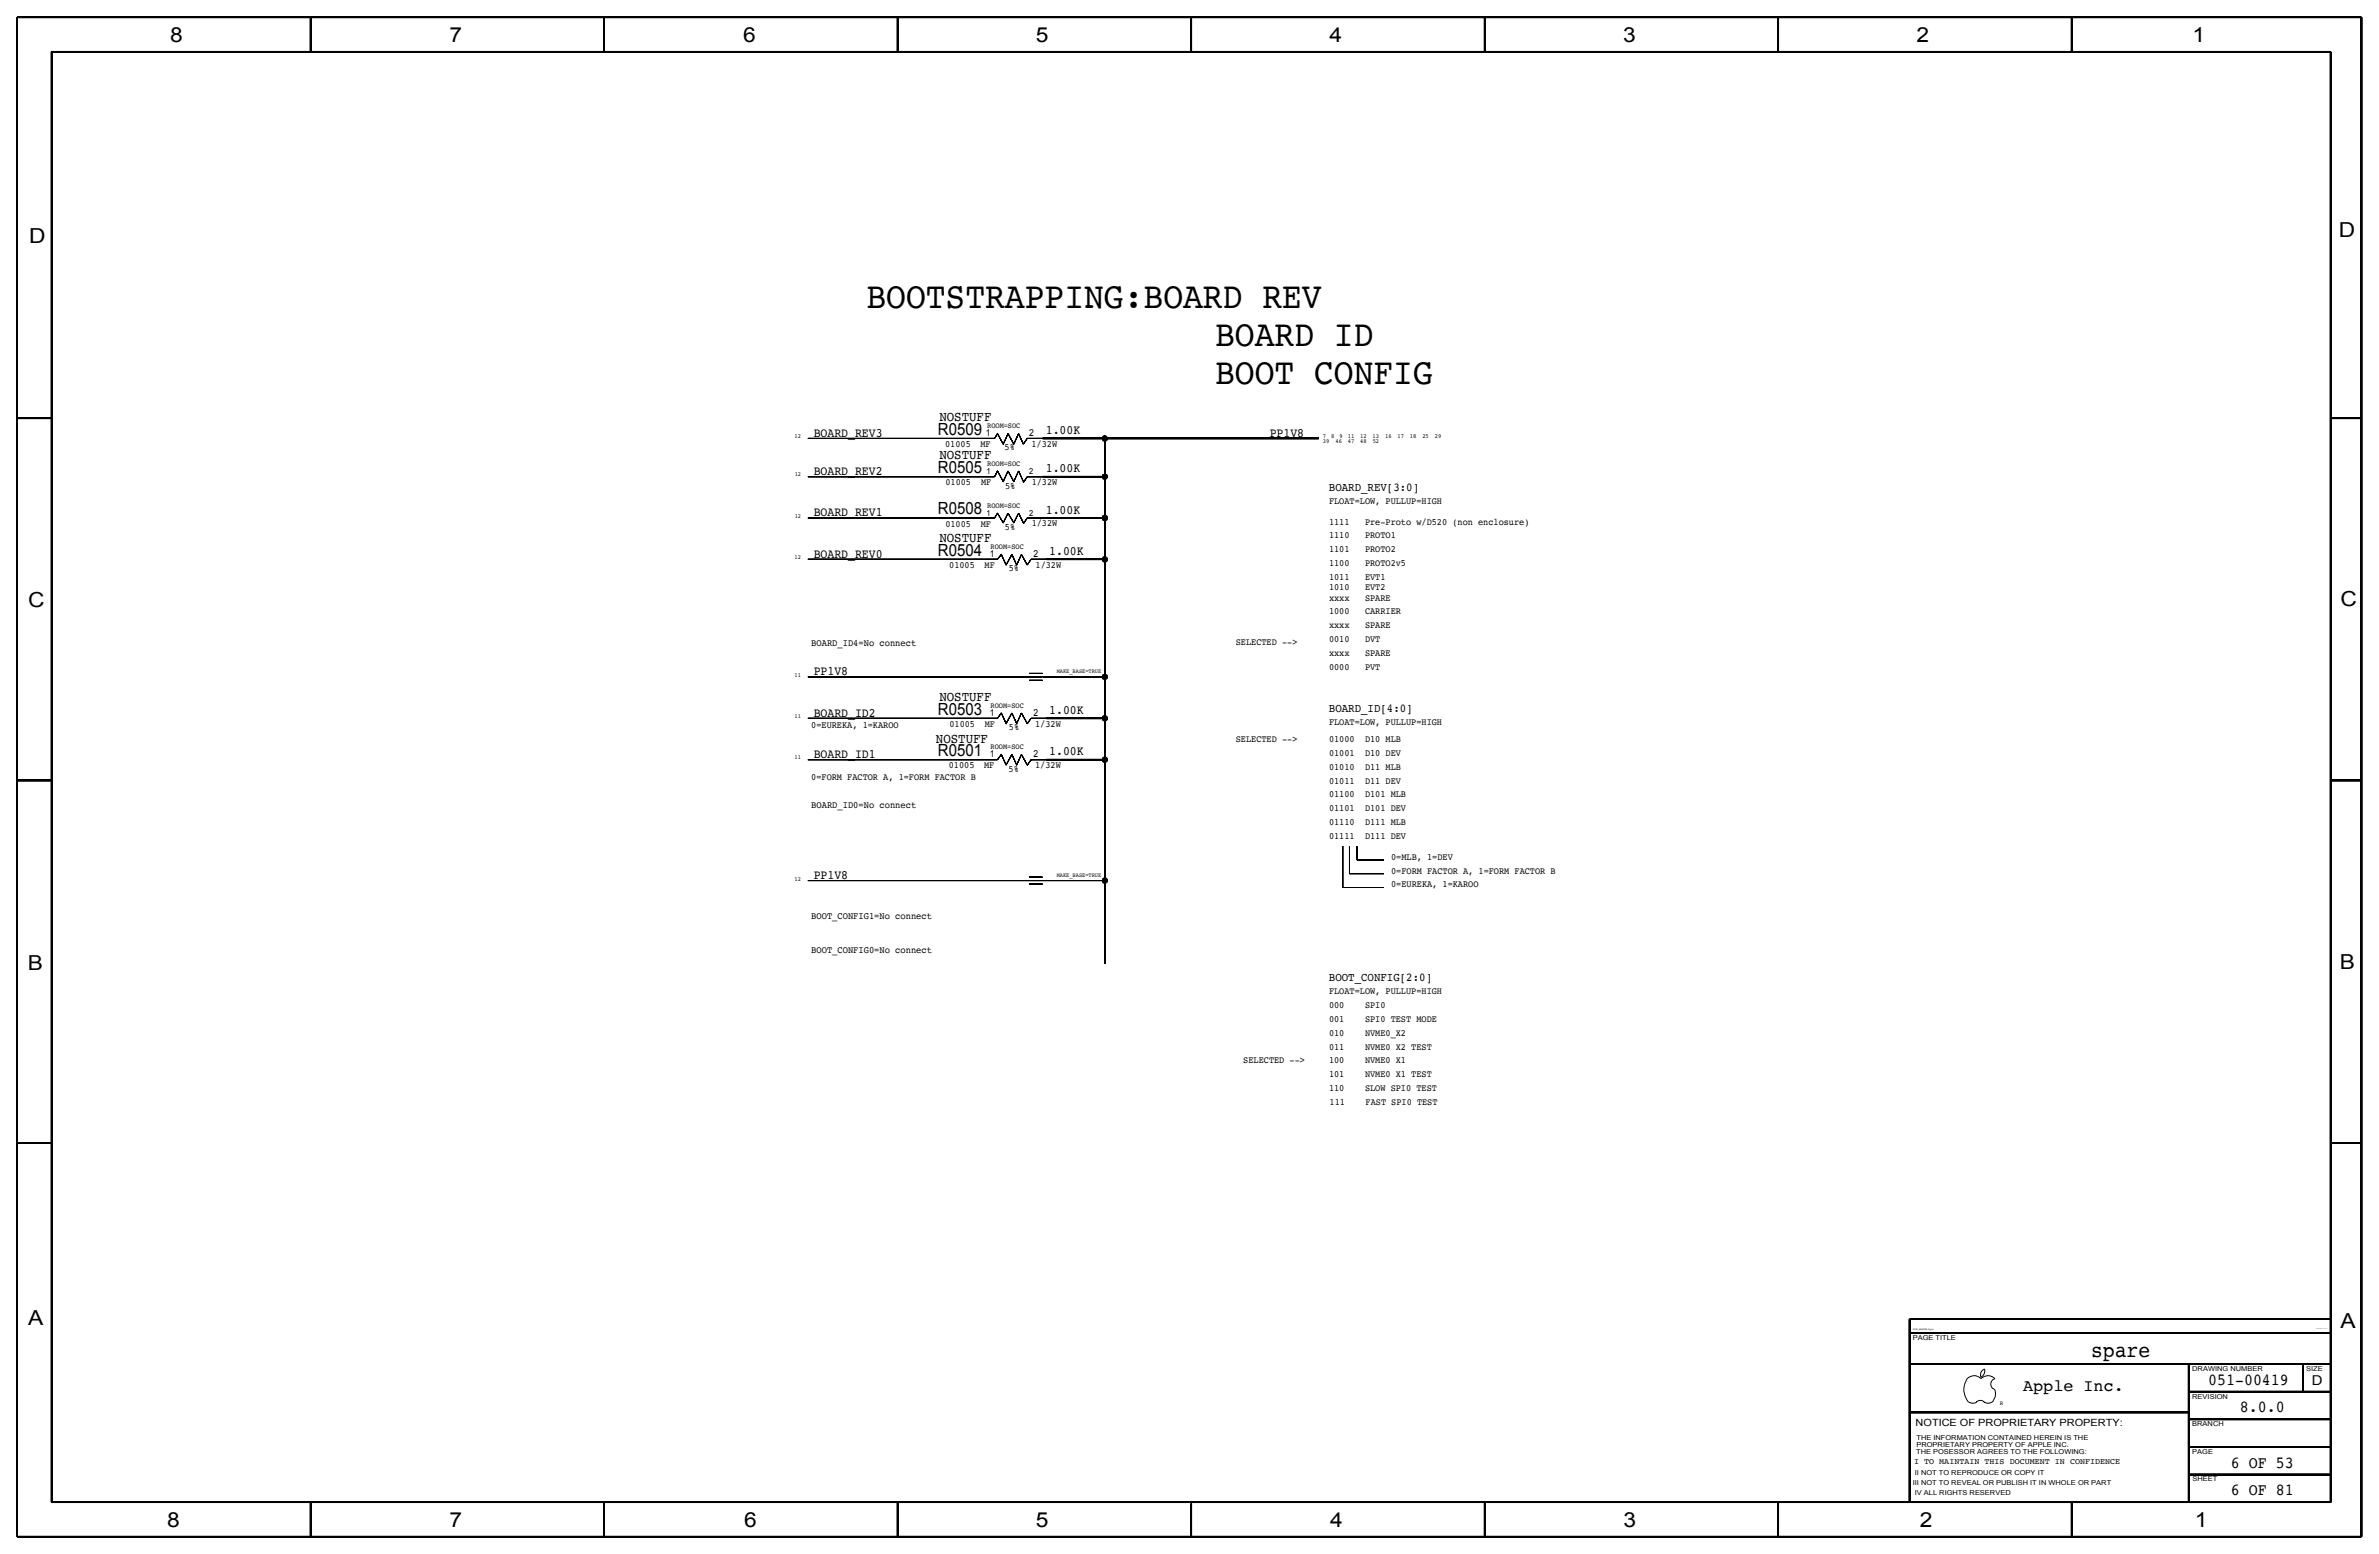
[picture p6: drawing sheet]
<svg xmlns="http://www.w3.org/2000/svg" width="875mm" height="572mm" viewBox="0 0 875 572" stroke-linecap="round" stroke-linejoin="round" font-family="sans-serif">
<defs><g id="words">
<g font-size="13.6">
<text x="318.7" y="113.1">BOOTSTRAPPING:BOARD REV</text>
<text x="447" y="127.1">BOARD ID</text>
<text x="447" y="141.1">BOOT CONFIG</text>
</g>
<text font-size="8.1" x="769.2" y="499.1">spare</text>
<g font-size="7.6">
<text x="62.5" y="15.5">8</text>
<text x="165.4" y="15.5">7</text>
<text x="273.3" y="15.5">6</text>
<text x="381" y="15.5">5</text>
<text x="489" y="15.5">4</text>
<text x="597" y="15.5">3</text>
<text x="704.9" y="15.5">2</text>
<text x="806.5" y="15.5">1</text>
<text x="10.7" y="89.5">D</text>
<text x="860.3" y="87.2">D</text>
<text x="10.4" y="223.3">C</text>
<text x="860.8" y="222.8">C</text>
<text x="10.2" y="356.7">B</text>
<text x="860.6" y="356.4">B</text>
<text x="10.4" y="487.5">A</text>
<text x="860.8" y="488.2">A</text>
<text x="61.5" y="561.7">8</text>
<text x="165.4" y="561.7">7</text>
<text x="273.8" y="561.6">6</text>
<text x="381" y="561.7">5</text>
<text x="489.2" y="561.7">4</text>
<text x="597.1" y="561.6">3</text>
<text x="706.2" y="561.7">2</text>
<text x="807.3" y="561.7">1</text>
</g>
<g font-size="6.2">
<text x="345" y="159.9">R0509</text>
<text x="345" y="173.9">R0505</text>
<text x="345" y="189.1">R0508</text>
<text x="345" y="204.4">R0504</text>
<text x="345" y="262.8">R0503</text>
<text x="345" y="278">R0501</text>
<text x="812.2" y="509.3">051-00419</text>
<text x="744.2" y="511.5">Apple Inc.</text>
<text x="823.9" y="519.4">8.0.0</text>
<text x="820.6" y="539.7">6 OF 53</text>
<text x="820.6" y="549.9">6 OF 81</text>
</g>
<g font-size="5.1">
<text x="345.5" y="155">NOSTUFF</text>
<text x="345.5" y="168.9">NOSTUFF</text>
<text x="345.5" y="199.5">NOSTUFF</text>
<text x="345.5" y="257.8">NOSTUFF</text>
<text x="344.3" y="273.1">NOSTUFF</text>
</g>
<text font-size="5" x="850.3" y="509.3">D</text>
<g font-size="4.7">
<text x="299.3" y="160.7">BOARD_REV3</text>
<text x="384.7" y="159.6">1.00K</text>
<text x="467" y="160.7">PP1V8</text>
<text x="384.7" y="173.6">1.00K</text>
<text x="299.3" y="174.7">BOARD_REV2</text>
<text x="299.3" y="189.9">BOARD_REV1</text>
<text x="384.7" y="188.9">1.00K</text>
<text x="299.3" y="205.2">BOARD_REV0</text>
<text x="385.9" y="204.1">1.00K</text>
<text x="299.3" y="248.3">PP1V8</text>
<text x="299.3" y="263.6">BOARD_ID2</text>
<text x="385.9" y="262.5">1.00K</text>
<text x="299.3" y="278.8">BOARD_ID1</text>
<text x="385.9" y="277.8">1.00K</text>
<text x="299.3" y="323.3">PP1V8</text>
</g>
<g font-size="4.4">
<text x="488.8" y="180.5">BOARD_REV[3:0]</text>
<text x="488.8" y="261.7">BOARD_ID[4:0]</text>
<text x="488.8" y="360.7">BOOT_CONFIG[2:0]</text>
</g>
<text font-size="3.7" x="704.6" y="524.5">NOTICE OF PROPRIETARY PROPERTY:</text>
<g font-size="3.6">
<text x="298.4" y="237.5">BOARD_ID4=No connect</text>
<text x="298.4" y="297.2">BOARD_ID0=No connect</text>
<text x="298.4" y="337.8">BOOT_CONFIG1=No connect</text>
<text x="298.4" y="350.5">BOOT_CONFIG0=No connect</text>
</g>
<g font-size="3.5">
<text x="362.5" y="160.4">1</text>
<text x="378.5" y="160.4">2</text>
<text x="347.6" y="164.3">01005</text>
<text x="360.6" y="164.3">MF</text>
<text x="369.5" y="165.6">5%</text>
<text x="379.4" y="164.3">1/32W</text>
<text x="347.7" y="178.4">01005</text>
<text x="360.9" y="178.4">MF</text>
<text x="369.7" y="179.8">5%</text>
<text x="379.5" y="178.4">1/32W</text>
<text x="488.8" y="185.3">FLOAT=LOW, PULLUP=HIGH</text>
<text x="347.7" y="193.7">01005</text>
<text x="360.7" y="193.7">MF</text>
<text x="369.6" y="194.9">5%</text>
<text x="379.5" y="193.6">1/32W</text>
<text x="488.8" y="198">1110</text>
<text x="488.8" y="192.9">1111</text>
<text x="502.1" y="198">PROTO1</text>
<text x="502.1" y="192.9">Pre-Proto w/D520 (non enclosure)</text>
<text x="488.8" y="203.1">1101</text>
<text x="502.1" y="203.1">PROTO2</text>
<text x="349.1" y="208.8">01005</text>
<text x="362.1" y="208.8">MF</text>
<text x="364.1" y="204.9">1</text>
<text x="380.1" y="204.9">2</text>
<text x="380.9" y="208.8">1/32W</text>
<text x="488.8" y="208.2">1100</text>
<text x="502.1" y="208.2">PROTO2v5</text>
<text x="371" y="210.1">5%</text>
<text x="488.8" y="213.2">1011</text>
<text x="502.1" y="213.2">EVT1</text>
<text x="488.8" y="217.1">1010</text>
<text x="488.8" y="220.9">xxxx</text>
<text x="502.1" y="217.1">EVT2</text>
<text x="502.1" y="220.9">SPARE</text>
<text x="488.8" y="226">1000</text>
<text x="502.1" y="226">CARRIER</text>
<text x="488.8" y="231">xxxx</text>
<text x="502.1" y="231">SPARE</text>
<text x="454.5" y="237.4">SELECTED --&gt;</text>
<text x="488.8" y="236.1">0010</text>
<text x="502.1" y="236.1">DVT</text>
<text x="488.8" y="241.2">xxxx</text>
<text x="502.1" y="241.2">SPARE</text>
<text x="488.8" y="246.3">0000</text>
<text x="502.1" y="246.3">PVT</text>
<text x="364.1" y="263.3">1</text>
<text x="380.1" y="263.3">2</text>
<text x="298.4" y="267.9">0=EUREKA, 1=KAROO</text>
<text x="349.2" y="267.4">01005</text>
<text x="362.2" y="267.4">MF</text>
<text x="371.1" y="268.6">5%</text>
<text x="380.7" y="267.4">1/32W</text>
<text x="488.8" y="266.6">FLOAT=LOW, PULLUP=HIGH</text>
<text x="454.5" y="273">SELECTED --&gt;</text>
<text x="488.8" y="273">01000</text>
<text x="502.1" y="273">D10 MLB</text>
<text x="364.1" y="278.5">1</text>
<text x="380.1" y="278.5">2</text>
<text x="488.8" y="278">01001</text>
<text x="502.1" y="278">D10 DEV</text>
<text x="298.4" y="286.9">0=FORM FACTOR A, 1=FORM FACTOR B</text>
<text x="349" y="282.6">01005</text>
<text x="362" y="282.6">MF</text>
<text x="371" y="283.9">5%</text>
<text x="380.7" y="282.6">1/32W</text>
<text x="488.8" y="283.1">01010</text>
<text x="502.1" y="283.1">D11 MLB</text>
<text x="488.8" y="293.3">01100</text>
<text x="488.8" y="288.2">01011</text>
<text x="502.1" y="293.3">D101 MLB</text>
<text x="502.1" y="288.2">D11 DEV</text>
<text x="488.8" y="298.4">01101</text>
<text x="502.1" y="298.4">D101 DEV</text>
<text x="488.8" y="303.5">01110</text>
<text x="502.1" y="303.5">D111 MLB</text>
<text x="488.8" y="308.5">01111</text>
<text x="502.1" y="308.5">D111 DEV</text>
<text x="511.7" y="316.2">0=MLB, 1=DEV</text>
<text x="511.7" y="321.2">0=FORM FACTOR A, 1=FORM FACTOR B</text>
<text x="511.7" y="326.3">0=EUREKA, 1=KAROO</text>
<text x="488.8" y="365.7">FLOAT=LOW, PULLUP=HIGH</text>
<text x="488.8" y="370.8">000</text>
<text x="502.1" y="370.8">SPI0</text>
<text x="488.8" y="375.9">001</text>
<text x="502.1" y="375.9">SPI0 TEST MODE</text>
<text x="488.8" y="381">010</text>
<text x="502.1" y="381">NVME0_X2</text>
<text x="488.8" y="386">011</text>
<text x="502.1" y="386">NVME0 X2 TEST</text>
<text x="457.3" y="391.1">SELECTED --&gt;</text>
<text x="488.8" y="391.1">100</text>
<text x="502.1" y="391.1">NVME0 X1</text>
<text x="488.8" y="401.3">110</text>
<text x="488.8" y="396.2">101</text>
<text x="502.1" y="401.3">SLOW SPI0 TEST</text>
<text x="502.1" y="396.2">NVME0 X1 TEST</text>
<text x="489.1" y="406.3">111</text>
<text x="502.3" y="406.3">FAST SPI0 TEST</text>
</g>
<g font-size="3.1">
<text x="362.8" y="174.5">1</text>
<text x="378.6" y="174.5">2</text>
<text x="362.8" y="189.9">1</text>
<text x="378.6" y="189.9">2</text>
<text x="704.1" y="538.5">I TO MAINTAIN THIS DOCUMENT IN CONFIDENCE</text>
</g>
<g font-size="2.9">
<text x="363.1" y="157.5">ROOM=SOC</text>
<text x="363.1" y="171.5">ROOM=SOC</text>
<text x="363.1" y="186.6">ROOM=SOC</text>
<text x="364.4" y="201.8">ROOM=SOC</text>
<text x="364.4" y="260.4">ROOM=SOC</text>
<text x="364.4" y="275.5">ROOM=SOC</text>
</g>
<g font-size="2.5">
<text x="703.5" y="492.8">PAGE TITLE</text>
<text x="806.3" y="504.2">DRAWING NUMBER</text>
<text x="848.2" y="504.2">SIZE</text>
<text x="806.3" y="514.4">REVISION</text>
<text x="806.3" y="524.5">BRANCH</text>
<text x="704.9" y="532.1">PROPRIETARY PROPERTY OF APPLE INC.</text>
<text x="704.9" y="529.6">THE INFORMATION CONTAINED HEREIN IS THE</text>
<text x="704.8" y="534.7">THE POSESSOR AGREES TO THE FOLLOWING:</text>
<text x="806.3" y="534.7">PAGE</text>
<text x="704.3" y="542.3">II NOT TO REPRODUCE OR COPY IT</text>
<text x="806.4" y="544.8">SHEET</text>
<text x="703.5" y="546.1">III NOT TO REVEAL OR PUBLISH IT IN WHOLE OR PART</text>
<text x="704.3" y="549.9">IV ALL RIGHTS RESERVED</text>
</g>
<g font-size="2.3">
<text x="292.3" y="161.2">12</text>
<text x="486.6" y="161.2">7</text>
<text x="489.6" y="161.2">8</text>
<text x="492.7" y="161.2">9</text>
<text x="495.7" y="161.2">11</text>
<text x="500.3" y="161.2">12</text>
<text x="504.9" y="161.2">13</text>
<text x="509.5" y="161.2">16</text>
<text x="514" y="161.2">17</text>
<text x="518.6" y="161.2">18</text>
<text x="523.2" y="161.2">25</text>
<text x="527.7" y="161.2">29</text>
<text x="486.6" y="163">39</text>
<text x="491.2" y="163">46</text>
<text x="495.8" y="163">47</text>
<text x="500.3" y="163">48</text>
<text x="504.9" y="163">52</text>
<text x="292.3" y="175.1">12</text>
<text x="292.3" y="190.4">12</text>
<text x="292.3" y="205.6">12</text>
<text x="292.3" y="248.9">11</text>
<text x="292.3" y="264.1">11</text>
<text x="292.3" y="279.3">11</text>
<text x="292.3" y="323.8">12</text>
</g>
<g font-size="2.2">
<text x="388.7" y="247.5">MAKE_BASE=TRUE</text>
<text x="388.7" y="322.5">MAKE_BASE=TRUE</text>
<text x="735.5" y="516.8">R</text>
</g>
<text font-size=".9" x="703.5" y="489">SYNC_MASTER=Sync</text>
<text font-size=".4" x="851.9" y="488.9">SYNC_DATE=05/17/2016</text>
</g></defs>
<g fill="none" stroke="#000" stroke-width=".37">
<path d="M297.1 175.3h68.7h-5.3h5.3l1.1-2.1-1.1 2.1 1.1-2.1 2.1 3.9-2.1-3.9 2.1 3.9 1.8-3.9-1.8 3.9 1.8-3.9 2.1 3.9-2.1-3.9 2.1 3.9 1.7-3.9-1.7 3.9 1.7-3.9 1.8 3.9M297.1 161.2h68.7h-5.3h5.3l1.1-1.7-1.1 1.7 1.1-1.7 2.1 3.8-2.1-3.8 2.1 3.8 1.8-3.8-1.8 3.8 1.8-3.8 2.1 3.8-2.1-3.8 2.1 3.8 1.7-3.8-1.7 3.8 1.7-3.8 1.8 3.8-1.8-3.8 1.8 3.8 1.4-2.1-1.4 2.1 1.4-2.1h5.7M383.5 175.3h-5.7h5.7h-5.7l-1.4 2.1M297.1 190.5h68.7h-5.3h5.3l1.1-1.8-1.1 1.8 1.1-1.8 2.1 3.6-2.1-3.6 2.1 3.6 1.8-3.6-1.8 3.6 1.8-3.6 2.1 3.6-2.1-3.6 2.1 3.6 1.7-3.6-1.7 3.6 1.7-3.6 1.8 3.6M406.4 190.5h-28.6h5.7h-5.7l-1.4 2.1M297.1 205.7h69.8h-5h5l1.4-1.8-1.4 1.8 1.4-1.8 1.8 3.9-1.8-3.9 1.8 3.9 2.1-3.9-2.1 3.9 2.1-3.9 1.7 3.9-1.7-3.9 1.7 3.9 1.8-3.9-1.8 3.9 1.8-3.9 2.1 3.9-2.1-3.9 2.1 3.9 1.4-2.1-1.4 2.1 1.4-2.1h5.7M297.1 248.9h109.3M378.5 250.2h5M378.5 247.7h5M297.1 279.4h69.8h-5h5l1.4-1.9-1.4 1.9 1.4-1.9 1.8 3.8-1.8-3.8 1.8 3.8 2.1-3.8-2.1 3.8 2.1-3.8 1.7 3.8-1.7-3.8 1.7 3.8 1.8-3.8-1.8 3.8 1.8-3.8 2.1 3.8M297.1 264.2h69.8h-5h5l1.4-2-1.4 2 1.4-2 1.8 3.9-1.8-3.9 1.8 3.9 2.1-3.9-2.1 3.9 2.1-3.9 1.7 3.9-1.7-3.9 1.7 3.9 1.8-3.9-1.8 3.9 1.8-3.9 2.1 3.9M384.9 264.2h-5.7h5.7h-5.7l-1.4 2"/>
<path d="M384.9 279.4h-5.7h5.7h-5.7l-1.4 2M493.9 311.2v15.2v-15.2v15.2h15.2M496.4 311.2v10.1v-10.1v10.1h12.7M499.2 311.2v5v-5v5h9.9M297.1 323.9h109.3M378.5 325.1h5M378.5 322.6h5M724.1 515.6l.5 .2a2.67 2.67 0 0 0 2.5-.2M726.8 515.7a2.09 2.09 0 0 1 3.1 0M728.6 506.5a2.69 2.69 0 0 0 1.3-3 2.26 2.26 0 0 0-1.3 3M729.7 515.6l.4 .2a2.67 2.67 0 0 0 2.6-.2M733.7 511.1a4.5 4.5 0 0 1-1 4.6"/>
<path d="M733.8 511a2.08 2.08 0 0 1-1.6-2 2.08 2.08 0 0 1 1.6-2 3.5 3.5 0 0 0-5.2 0 3.5 3.5 0 0 0-3.9-.8 3.5 3.5 0 0 0-2.2 3.3 7.1 7.1 0 0 0 1.6 6.2"/>
</g>
<g fill="none" stroke="#000" stroke-width=".6" stroke-linecap="butt">
<path d="M6.3 6.4v558.7v-558.7h862.2h-862.2h862.2v558.7v-558.7v558.7h-862.2h862.2h-862.2zM19 19.1v533.4v-533.4h838.2h-838.2h838.2v533.4v-533.4v533.4h-838.2h838.2h-838.2zM114.3 6.4v12.7M222.2 6.4v12.7M330.2 6.4v12.7M438.1 6.4v12.7M546.1 6.4v12.7M654 6.4v12.7M762 6.4v12.7M6.3 153.8h12.7M857.2 153.8h11.3M383.5 175.3h22.9"/>
<path d="M383.5 161.2h22.9M406.4 175.3v30.4v-15.2v15.2h-21.5M406.4 161.2v14.1M406.4 161.2h78.7M406.4 205.7v58.5M384.9 279.4h21.5M384.9 264.2h21.5M406.4 279.4v74.9M406.4 264.2v15.2M6.3 287h12.7M857.2 287h11.3M6.3 420.4h12.7"/>
<path d="M857.2 420.4h11.3M702.4 490.2h154.8M702.4 490.2v62.3M857.2 485.1h-154.8h154.8h-154.8v5.1M702.4 519.4h102.6M702.4 501.6h154.8M805 501.6v50.9M805 511.8h52.2M847 501.6v10.2M805 522h52.2M805 532.1h52.2M114.3 552.5v12.6"/>
<path d="M222.2 552.5v12.6M330.2 552.5v12.6M438.1 553v12.1M546.1 552.5v12.6M654 552.5v12.6M762 552.5v12.6M805 542.3h52.2"/>
</g>
<g fill="#000" stroke="#000" stroke-width=".37">
<circle cx="406.3" cy="175.3" r="1.07"/>
<circle cx="406.4" cy="161.3" r="1.03"/>
<circle cx="406.4" cy="190.5" r="1.08"/>
<circle cx="406.4" cy="205.7" r="1.03"/>
<circle cx="406.3" cy="248.9" r="1.02"/>
<circle cx="406.3" cy="264.2" r="1.02"/>
<circle cx="406.3" cy="279.4" r="1.02"/>
<circle cx="406.3" cy="323.9" r="1.02"/>
</g>
<use href="#words"/>
</svg>
